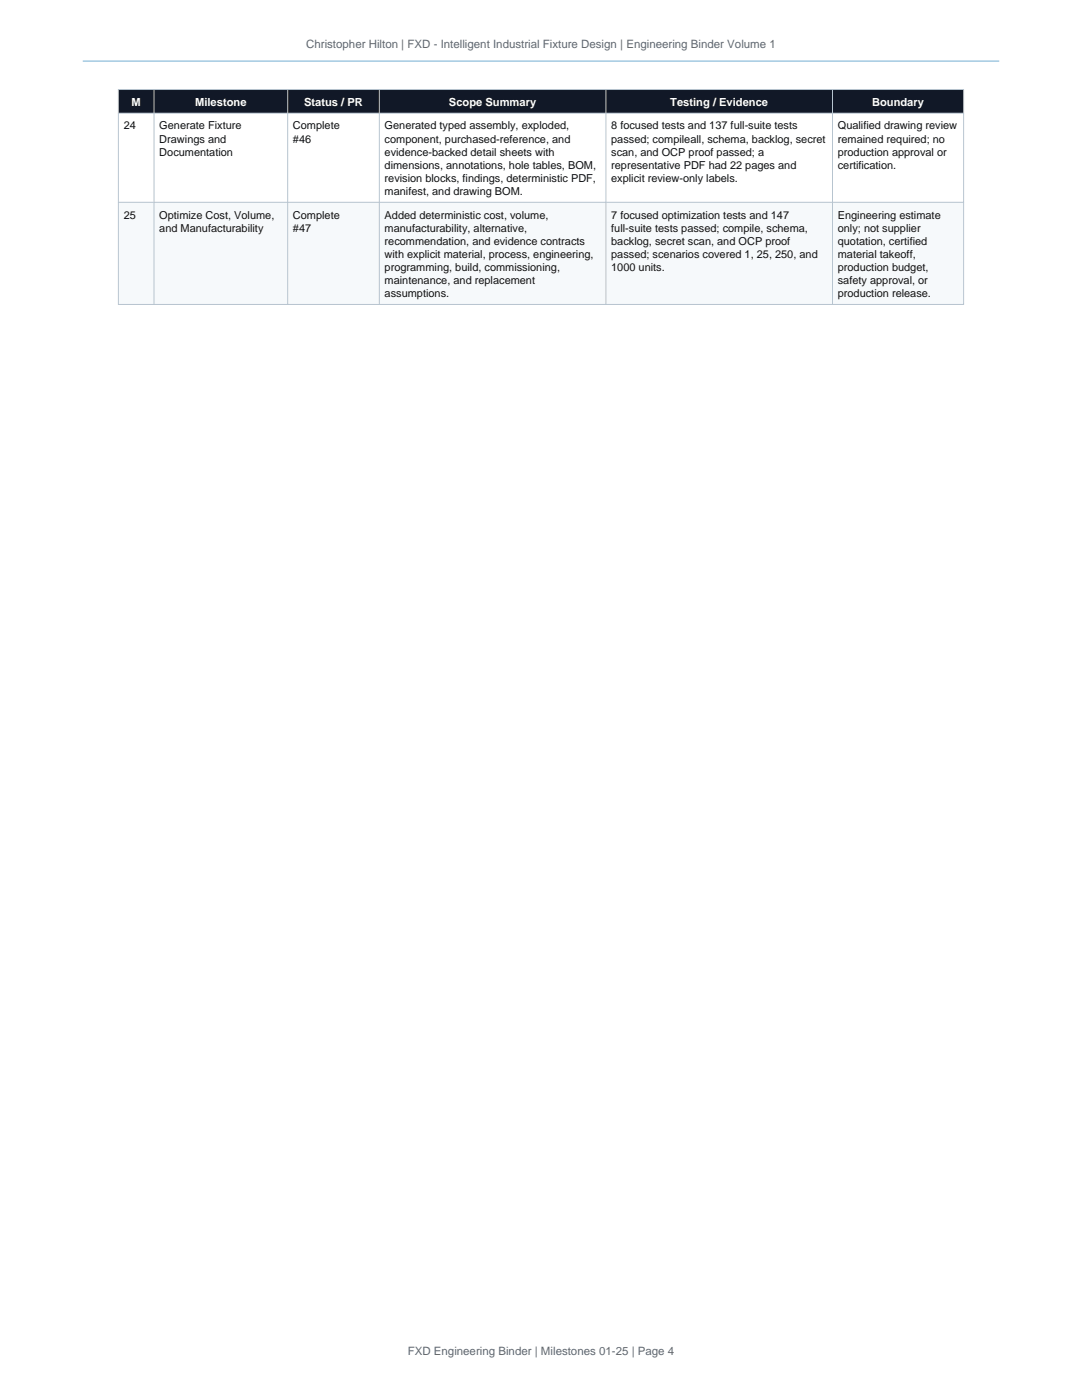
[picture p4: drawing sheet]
<svg xmlns="http://www.w3.org/2000/svg" width="216mm" height="279mm" viewBox="0 0 216 279" stroke-linecap="round" stroke-linejoin="round" font-family="sans-serif">
<defs><g id="words">
<g font-size="2.3" fill="#5b6775">
<text x="61.1" y="9.7">Christopher Hilton | FXD - Intelligent Industrial Fixture Design | Engineering Binder Volume 1</text>
<text x="81.4" y="270.5">FXD Engineering Binder | Milestones 01-25 | Page 4</text>
</g>
<g font-size="2.2" fill="#fff">
<text x="26.3" y="21.1">M</text>
<text x="38.9" y="21.1">Milestone</text>
<text x="60.7" y="21.1">Status / PR</text>
<text x="89.6" y="21.1">Scope Summary</text>
<text x="133.8" y="21.1">Testing / Evidence</text>
<text x="174" y="21.1">Boundary</text>
</g>
<g font-size="2.2" fill="#111">
<text x="24.7" y="25.8">24</text>
<text x="31.8" y="25.8">Generate Fixture</text>
<text x="31.8" y="28.4">Drawings and</text>
<text x="58.5" y="25.8">Complete</text>
<text x="58.5" y="28.4">#46</text>
<text x="76.8" y="25.8">Generated typed assembly, exploded,</text>
<text x="76.8" y="28.4">component, purchased-reference, and</text>
<text x="122" y="25.8">8 focused tests and 137 full-suite tests</text>
<text x="122" y="28.4">passed; compileall, schema, backlog, secret</text>
<text x="167.2" y="25.8">Qualified drawing review</text>
<text x="167.2" y="28.4">remained required; no</text>
<text x="31.8" y="31.1">Documentation</text>
<text x="76.8" y="31.1">evidence-backed detail sheets with</text>
<text x="76.8" y="33.7">dimensions, annotations, hole tables, BOM,</text>
<text x="122" y="31.1">scan, and OCP proof passed; a</text>
<text x="122" y="33.7">representative PDF had 22 pages and</text>
<text x="167.2" y="31.1">production approval or</text>
<text x="167.2" y="33.7">certification.</text>
<text x="76.8" y="36.3">revision blocks, findings, deterministic PDF,</text>
<text x="76.8" y="38.9">manifest, and drawing BOM.</text>
<text x="122" y="36.3">explicit review-only labels.</text>
<text x="24.7" y="43.6">25</text>
<text x="31.8" y="43.6">Optimize Cost, Volume,</text>
<text x="31.8" y="46.2">and Manufacturability</text>
<text x="58.5" y="43.6">Complete</text>
<text x="58.5" y="46.2">#47</text>
<text x="76.8" y="43.6">Added deterministic cost, volume,</text>
<text x="76.8" y="46.2">manufacturability, alternative,</text>
<text x="122" y="43.6">7 focused optimization tests and 147</text>
<text x="122" y="46.2">full-suite tests passed; compile, schema,</text>
<text x="167.2" y="43.6">Engineering estimate</text>
<text x="167.2" y="46.2">only; not supplier</text>
<text x="76.8" y="48.8">recommendation, and evidence contracts</text>
<text x="76.8" y="51.4">with explicit material, process, engineering,</text>
<text x="122" y="48.8">backlog, secret scan, and OCP proof</text>
<text x="122" y="51.4">passed; scenarios covered 1, 25, 250, and</text>
<text x="167.2" y="48.8">quotation, certified</text>
<text x="167.2" y="51.4">material takeoff,</text>
<text x="76.8" y="54.1">programming, build, commissioning,</text>
<text x="76.8" y="56.7">maintenance, and replacement</text>
<text x="76.8" y="59.3">assumptions.</text>
<text x="122" y="54.1">1000 units.</text>
<text x="167.2" y="54.1">production budget,</text>
<text x="167.2" y="56.7">safety approval, or</text>
<text x="167.2" y="59.3">production release.</text>
</g>
</g></defs>
<path d="M16.5 12.2h182.9" fill="none" stroke="#7db3d5" stroke-width=".21"/>
<path d="M23.6 17.9h168.7v4.7h-168.7z" fill-rule="evenodd" fill="#111827"/>
<path d="M23.6 22.6h168.7v17.8h-168.7z" fill-rule="evenodd" fill="#fff"/>
<path d="M23.6 40.4h168.7v20.4h-168.7z" fill-rule="evenodd" fill="#f6f9fb"/>
<path d="M23.6 17.9h168.7v42.9h-168.7zM30.7 17.9v42.9M57.4 17.9v42.9M75.7 17.9v42.9M120.9 17.9v42.9M166.1 17.9v42.9M23.6 22.6h168.7M23.6 40.4h168.7" fill="none" stroke="#b7c4cf" stroke-width=".2"/>
<use href="#words"/>
</svg>
